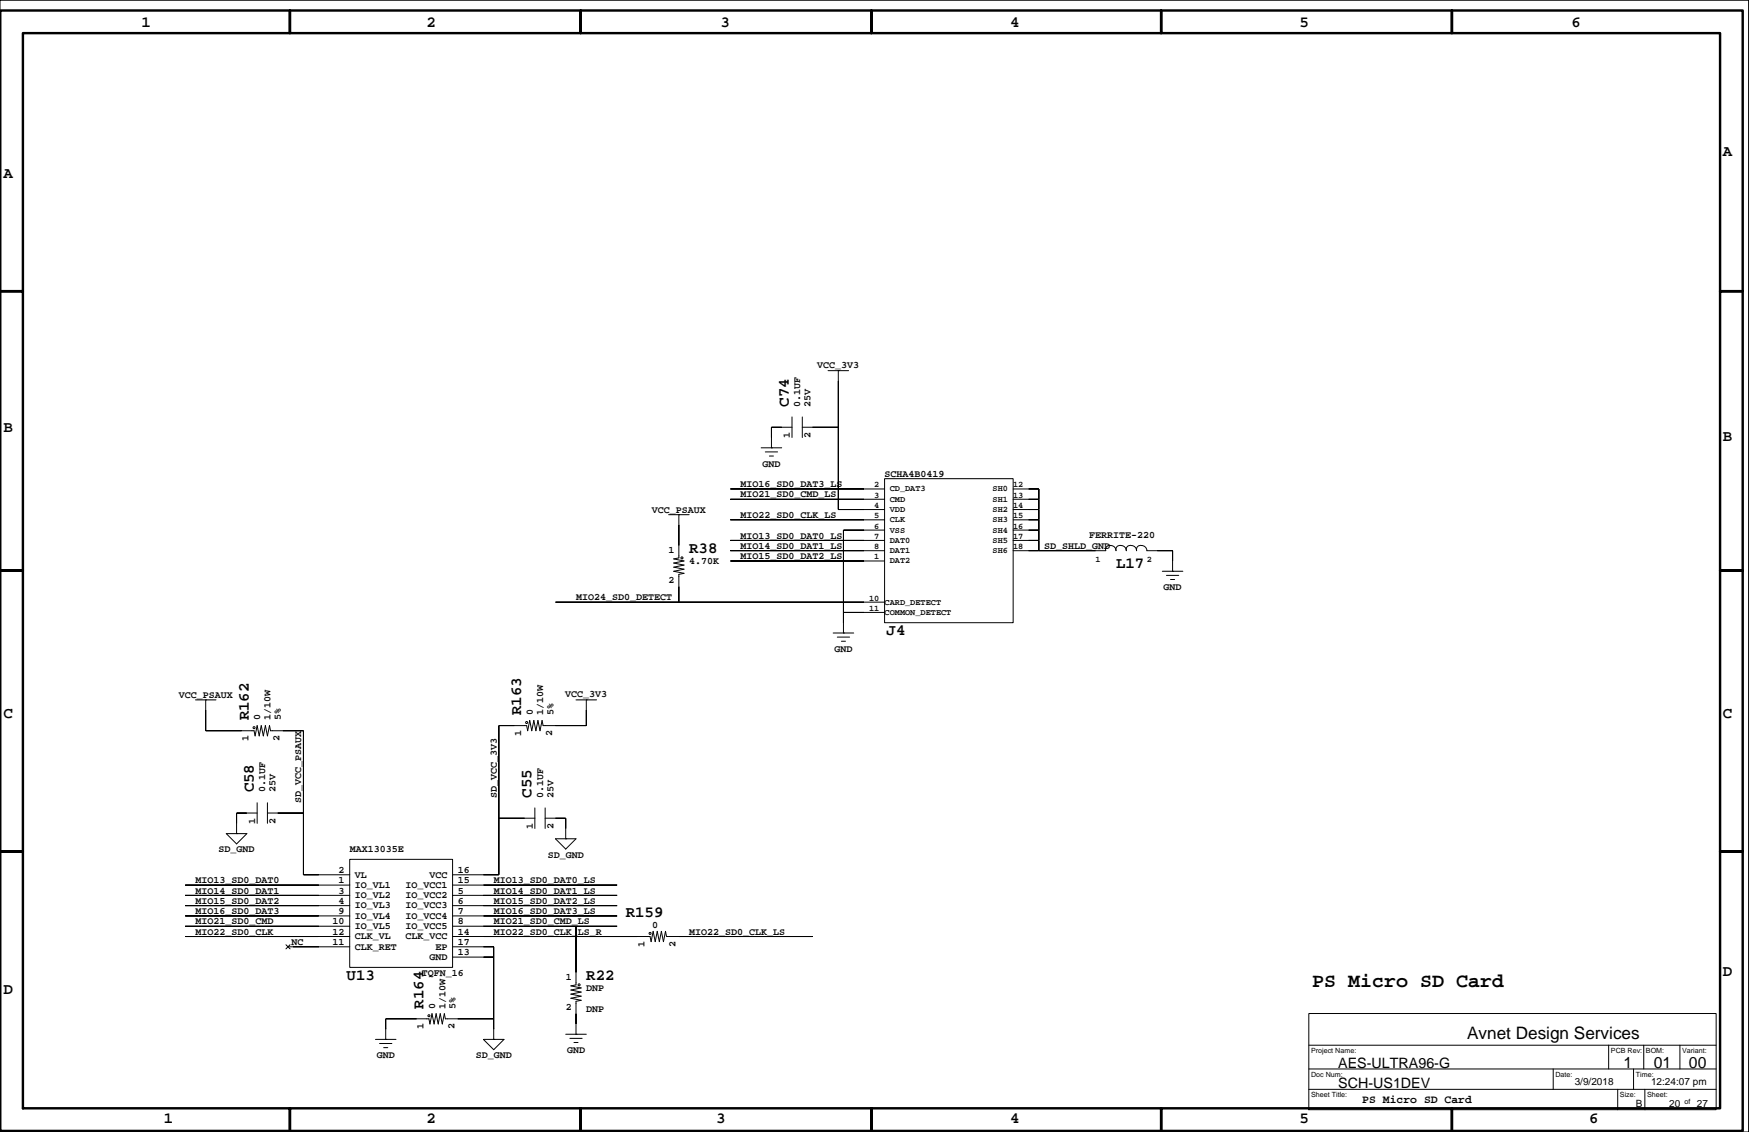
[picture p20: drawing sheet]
<svg xmlns="http://www.w3.org/2000/svg" width="432mm" height="279mm" viewBox="0 0 432 279" stroke-linecap="round" stroke-linejoin="round" font-family="sans-serif">
<defs><g id="words">
<text font-size="4.9" x="323.9" y="243.5">PS Micro SD Card</text>
<text font-size="4.2" x="362.2" y="256.4">Avnet Design Services</text>
<g font-size="3.9">
<text x="34.9" y="6.7">1</text>
<text x="105.3" y="6.7">2</text>
<text x="177.9" y="6.7">3</text>
<text x="249.4" y="6.7">4</text>
<text x="320.9" y="6.7">5</text>
<text x="387.9" y="6.7">6</text>
<text x="425.3" y="38.5">A</text>
<text x=".8" y="44">A</text>
<text x="194.7" y="100.4" transform="rotate(-90 194.7 100.4)">C74</text>
<text x=".8" y="106.7">B</text>
<text x="425.3" y="108.9">B</text>
<text x="170.1" y="136.5">R38</text>
<text x="275.5" y="140.3">L17</text>
<text x="218.9" y="156.8">J4</text>
<text x=".8" y="177.1">C</text>
<text x="61.4" y="177.8" transform="rotate(-90 61.4 177.8)">R162</text>
<text x="128.7" y="176.6" transform="rotate(-90 128.7 176.6)">R163</text>
<text x="425.3" y="177.1">C</text>
<text x="62.7" y="195.6" transform="rotate(-90 62.7 195.6)">C58</text>
<text x="131.2" y="196.9" transform="rotate(-90 131.2 196.9)">C55</text>
<text x="154.5" y="226.2">R159</text>
<text x=".8" y="245.3">D</text>
<text x="85.6" y="241.9">U13</text>
<text x="144.7" y="241.9">R22</text>
<text x="425.3" y="240.9">D</text>
<text x="104.6" y="248.9" transform="rotate(-90 104.6 248.9)">R164</text>
<text x="400.8" y="263.7">1</text>
<text x="408.3" y="263.7">01</text>
<text x="417" y="263.7">00</text>
<text x="40.4" y="277.2">1</text>
<text x="105.3" y="277.2">2</text>
<text x="176.8" y="277.2">3</text>
<text x="249.4" y="277.2">4</text>
<text x="320.9" y="277.2">5</text>
<text x="392.3" y="277.2">6</text>
</g>
<g font-size="3.5">
<text x="330.4" y="263.5">AES-ULTRA96-G</text>
<text x="330.4" y="268.5">SCH-US1DEV</text>
</g>
<text font-size="2.8" x="336.3" y="272.3">PS Micro SD Card</text>
<g font-size="2.5">
<text x="201.8" y="90.8">VCC_3V3</text>
<text x="197.6" y="100.4" transform="rotate(-90 197.6 100.4)">0.1UF</text>
<text x="200.1" y="100.4" transform="rotate(-90 200.1 100.4)">25V</text>
<text x="195" y="108.2" transform="rotate(-90 195 108.2)">1</text>
<text x="200.1" y="108.2" transform="rotate(-90 200.1 108.2)">2</text>
<text x="188.2" y="115.2">GND</text>
<text x="218.4" y="117.7">SCHA4B0419</text>
<text x="182.8" y="120.2">MIO16_SD0_DAT3_LS</text>
<text x="182.8" y="122.8">MIO21_SD0_CMD_LS</text>
<text x="160.9" y="126.6">VCC_PSAUX</text>
<text x="182.8" y="127.9">MIO22_SD0_CLK_LS</text>
<text x="165.1" y="136.4">1</text>
<text x="182.8" y="132.9">MIO13_SD0_DAT0_LS</text>
<text x="182.8" y="135.5">MIO14_SD0_DAT1_LS</text>
<text x="257.8" y="135.5">SD_SHLD_GND</text>
<text x="268.9" y="132.8">FERRITE-220</text>
<text x="165.1" y="144">2</text>
<text x="170.1" y="139.3">4.70K</text>
<text x="182.8" y="138">MIO15_SD0_DAT2_LS</text>
<text x="142.2" y="148.2">MIO24_SD0_DETECT</text>
<text x="287.3" y="145.6">GND</text>
<text x="206" y="160.9">GND</text>
<text x="44.1" y="172.3">VCC_PSAUX</text>
<text x="139.6" y="172.1">VCC_3V3</text>
<text x="64.2" y="177.8" transform="rotate(-90 64.2 177.8)">0</text>
<text x="66.8" y="177.8" transform="rotate(-90 66.8 177.8)">1/10W</text>
<text x="69.3" y="177.8" transform="rotate(-90 69.3 177.8)">5%</text>
<text x="131.5" y="176.6" transform="rotate(-90 131.5 176.6)">0</text>
<text x="134.1" y="176.6" transform="rotate(-90 134.1 176.6)">1/10W</text>
<text x="136.6" y="176.6" transform="rotate(-90 136.6 176.6)">5%</text>
<text x="61.4" y="182.9" transform="rotate(-90 61.4 182.9)">1</text>
<text x="69" y="182.9" transform="rotate(-90 69 182.9)">2</text>
<text x="128.7" y="181.6" transform="rotate(-90 128.7 181.6)">1</text>
<text x="136.3" y="181.6" transform="rotate(-90 136.3 181.6)">2</text>
<text x="65.5" y="195.6" transform="rotate(-90 65.5 195.6)">0.1UF</text>
<text x="68" y="195.6" transform="rotate(-90 68 195.6)">25V</text>
<text x="122.6" y="196.9" transform="rotate(-90 122.6 196.9)">SD_VCC_3V3</text>
<text x="134.1" y="196.9" transform="rotate(-90 134.1 196.9)">0.1UF</text>
<text x="136.6" y="196.9" transform="rotate(-90 136.6 196.9)">25V</text>
<text x="63" y="203.4" transform="rotate(-90 63 203.4)">1</text>
<text x="68" y="203.4" transform="rotate(-90 68 203.4)">2</text>
<text x="74.4" y="198.1" transform="rotate(-90 74.4 198.1)">SD_VCC_PSAUX</text>
<text x="131.5" y="204.7" transform="rotate(-90 131.5 204.7)">1</text>
<text x="136.6" y="204.7" transform="rotate(-90 136.6 204.7)">2</text>
<text x="54" y="210.4">SD_GND</text>
<text x="83.6" y="215.5">2</text>
<text x="86.3" y="210.4">MAX13035E</text>
<text x="113" y="215.5">16</text>
<text x="135.2" y="211.7">SD_GND</text>
<text x="48.2" y="218">MIO13_SD0_DAT0</text>
<text x="48.2" y="220.6">MIO14_SD0_DAT1</text>
<text x="83.6" y="220.6">3</text>
<text x="83.6" y="218">1</text>
<text x="87.6" y="219.1">IO_VL1</text>
<text x="87.6" y="221.7">IO_VL2</text>
<text x="87.6" y="216.6">VL</text>
<text x="100.1" y="219.1">IO_VCC1</text>
<text x="100.1" y="221.7">IO_VCC2</text>
<text x="106" y="216.6">VCC</text>
<text x="113" y="220.6">5</text>
<text x="113" y="218">15</text>
<text x="121.9" y="218">MIO13_SD0_DAT0_LS</text>
<text x="121.9" y="220.6">MIO14_SD0_DAT1_LS</text>
<text x="48.2" y="223.1">MIO15_SD0_DAT2</text>
<text x="48.2" y="225.6">MIO16_SD0_DAT3</text>
<text x="83.6" y="225.6">9</text>
<text x="83.6" y="223.1">4</text>
<text x="87.6" y="224.2">IO_VL3</text>
<text x="87.6" y="226.8">IO_VL4</text>
<text x="100.1" y="224.2">IO_VCC3</text>
<text x="100.1" y="226.8">IO_VCC4</text>
<text x="113" y="225.6">7</text>
<text x="113" y="223.1">6</text>
<text x="121.9" y="223.1">MIO15_SD0_DAT2_LS</text>
<text x="121.9" y="225.6">MIO16_SD0_DAT3_LS</text>
<text x="48.2" y="230.7">MIO22_SD0_CLK</text>
<text x="48.2" y="228.2">MIO21_SD0_CMD</text>
<text x="71.9" y="233.3">NC</text>
<text x="82.1" y="233.3">11</text>
<text x="82.1" y="230.7">12</text>
<text x="82.1" y="228.2">10</text>
<text x="87.6" y="229.3">IO_VL5</text>
<text x="87.6" y="231.8">CLK_VL</text>
<text x="100.1" y="229.3">IO_VCC5</text>
<text x="100.1" y="231.8">CLK_VCC</text>
<text x="113" y="233.3">17</text>
<text x="113" y="230.7">14</text>
<text x="113" y="228.2">8</text>
<text x="121.9" y="230.7">MIO22_SD0_CLK_LS_R</text>
<text x="121.9" y="228.2">MIO21_SD0_CMD_LS</text>
<text x="159.1" y="233.7" transform="rotate(-90 159.1 233.7)">1</text>
<text x="161" y="229.1">0</text>
<text x="166.8" y="233.7" transform="rotate(-90 166.8 233.7)">2</text>
<text x="170.1" y="230.7">MIO22_SD0_CLK_LS</text>
<text x="87.6" y="234.4">CLK_RET</text>
<text x="106" y="236.9">GND</text>
<text x="107.5" y="234.4">EP</text>
<text x="113" y="235.8">13</text>
<text x="104.1" y="240.9">TQFN_16</text>
<text x="139.7" y="241.8">1</text>
<text x="144.7" y="244.7">DNP</text>
<text x="107.4" y="248.9" transform="rotate(-90 107.4 248.9)">0</text>
<text x="109.9" y="248.9" transform="rotate(-90 109.9 248.9)">1/10W</text>
<text x="112.5" y="248.9" transform="rotate(-90 112.5 248.9)">5%</text>
<text x="139.7" y="249.4">2</text>
<text x="144.7" y="249.8">DNP</text>
<text x="104.6" y="254" transform="rotate(-90 104.6 254)">1</text>
<text x="112.2" y="254" transform="rotate(-90 112.2 254)">2</text>
<text x="93" y="261.2">GND</text>
<text x="117.4" y="261.2">SD_GND</text>
<text x="140" y="259.9">GND</text>
<text x="388.8" y="267.9">3/9/2018</text>
<text x="407.6" y="267.9">12:24:07 pm</text>
<text x="403.9" y="273.2">B</text>
<text x="412.1" y="273.2">20</text>
<text x="418.9" y="273.2">27</text>
</g>
<g font-size="2.1">
<text x="215.9" y="125.4">4</text>
<text x="215.9" y="122.8">3</text>
<text x="215.9" y="120.3">2</text>
<text x="219.7" y="121.3">CD_DAT3</text>
<text x="219.7" y="123.8">CMD</text>
<text x="245.1" y="123.8">SH1</text>
<text x="245.1" y="121.3">SH0</text>
<text x="250.1" y="125.4">14</text>
<text x="250.1" y="120.3">12</text>
<text x="250.1" y="122.8">13</text>
<text x="215.9" y="130.5">6</text>
<text x="215.9" y="127.9">5</text>
<text x="219.7" y="126.4">VDD</text>
<text x="219.7" y="128.9">CLK</text>
<text x="219.7" y="131.4">VSS</text>
<text x="245.1" y="128.9">SH3</text>
<text x="245.1" y="126.4">SH2</text>
<text x="245.1" y="131.4">SH4</text>
<text x="250.1" y="130.5">16</text>
<text x="250.1" y="127.9">15</text>
<text x="215.9" y="133">7</text>
<text x="215.9" y="135.5">8</text>
<text x="219.7" y="136.5">DAT1</text>
<text x="219.7" y="134">DAT0</text>
<text x="245.1" y="134">SH5</text>
<text x="245.1" y="136.5">SH6</text>
<text x="250.1" y="135.5">18</text>
<text x="250.1" y="133">17</text>
<text x="215.9" y="138.1">1</text>
<text x="219.7" y="139.1">DAT2</text>
<text x="270.4" y="138.7">1</text>
<text x="283.1" y="138.7">2</text>
<text x="214.6" y="148.2">10</text>
<text x="218.4" y="149.2">CARD_DETECT</text>
<text x="214.6" y="150.8">11</text>
<text x="218.4" y="151.8">COMMON_DETECT</text>
</g>
<g font-size="1.8">
<text x="323.7" y="259.9">Project Name:</text>
<text x="397.7" y="259.9">PCB Rev:</text>
<text x="406.4" y="259.9">BOM:</text>
<text x="415.3" y="259.9">Variant:</text>
<text x="323.7" y="265.8">Doc Num:</text>
<text x="384" y="265.8">Date:</text>
<text x="403.9" y="265.8">Time:</text>
<text x="323.7" y="270.8">Sheet Title:</text>
<text x="399.9" y="270.8">Size:</text>
<text x="406.6" y="270.8">Sheet:</text>
<text x="415.9" y="272.5">of</text>
</g>
</g></defs>
<g fill="none" stroke="#000" stroke-width=".25">
<path d="M0 .1h431.7v279.3h-431.7zM204.4 91.5h5.1M207 91.5h.1M207 91.5v2.5M187.9 110.5h5.1M188.9 111.5h3.1M189.9 112.6h1.1M190.5 110.5h.1M190.5 108v2.5M193 105.4h2.5M195.5 102.9v5.1M198.1 105.4h2.5"/>
<path d="M198.1 102.9v5.1M218.4 118.1h31.7v35.6h-31.7zM165.1 127h5M167.6 127h.1M167.6 127v2.6M167.6 134.7v3l-1.3 .3 2.6 .5-2.6 .5 2.6 .5-2.6 .5 2.6 .5-2.6 .5 2.6 .5-1.3 .3v3M213.3 120.7h5.1M213.3 123.2h5.1M213.3 138.5h5.1M213.3 125.8h5.1M213.3 128.3h5.1M213.3 130.8h5.1"/>
<path d="M213.3 135.9h5.1M213.3 133.4h5.1M250.1 120.7h3.8M250.1 123.2h3.8M250.1 125.8h3.8M250.1 128.3h3.8M250.1 130.8h3.8M250.1 135.9h3.8M250.1 133.4h3.8M270.4 135.9h2.6a1.11 1.11 0 0 1 .4-1.1 1.11 1.11 0 0 1 1.3-.1 1.27 1.27 0 0 1 .8 1.2 1.11 1.11 0 0 1 .5-1.1 1.11 1.11 0 0 1 1.2-.1 1.27 1.27 0 0 1 .9 1.2 1.11 1.11 0 0 1 .4-1.1 1.11 1.11 0 0 1 1.2-.1 1.27 1.27 0 0 1 .9 1.2 1.11 1.11 0 0 1 .4-1.1 1.11 1.11 0 0 1 1.3-.1 1.27 1.27 0 0 1 .8 1.2h2.6M289.5 138.5v2.5M205.7 156.2h5.1"/>
<path d="M206.7 157.3h3.1M207.7 158.3h1M208.2 156.2h.1M208.2 153.7v2.5M213.3 148.6h5.1M213.3 151.2h5.1M287 141h5M288 142h3M289 143h1M289.5 141h.1M48.2 172.7h5.1M50.8 172.7h.1"/>
<path d="M50.8 172.7v2.6M127 179.1h3l.3 1.3 .5-2.6 .5 2.6 .5-2.6 .5 2.6 .5-2.6 .5 2.6 .5-2.6 .3 1.3h3M142.2 172.7h5.1M144.7 172.7h.1M144.7 172.7v2.6M59.7 180.4h3l.3 1.2 .5-2.5 .5 2.5 .5-2.5 .5 2.5 .5-2.5 .5 2.5 .5-2.5 .3 1.3h3M63.5 198.1v5.1M66 198.1v5.1M132.1 199.4v5.1M134.6 199.4v5.1M55.9 205.8h5l-2.5 2.5zM58.4 205.8h.1"/>
<path d="M58.4 203.2v2.6M60.9 200.7h2.6M66 200.7h2.6M78.7 215.9h7.6M78.7 218.5h7.6M86.3 212.1h25.4v26.7h-25.4zM111.7 215.9h7.7M111.7 218.5h7.7M129.5 201.9h2.6M134.6 201.9h2.5M137.1 207h5.1l-2.5 2.6zM139.7 207h.1"/>
<path d="M139.7 204.5v2.5M70.6 233.2l1 1M71.1 233.7h1.3M71.6 233.2l-1 1M78.7 221h7.6M78.7 223.5h7.6M78.7 226.1h7.6M78.7 228.6h7.6M78.7 231.2h7.6M78.7 233.7h7.6M111.7 221h7.7M111.7 223.5h7.7"/>
<path d="M111.7 226.1h7.7M111.7 228.6h7.7M111.7 231.2h7.7M111.7 233.7h7.7M111.7 236.2h7.7M157.4 231.2h3.1l.2 1.2 .6-2.5 .5 2.5 .5-2.5 .5 2.5 .5-2.5 .5 2.5 .5-2.5 .3 1.3h3M92.7 256.5h5.1M93.7 257.6h3.1M94.7 258.6h1M95.2 256.5h.1M95.2 254v2.5M102.8 251.5h3.1l.2 1.2 .6-2.5 .5 2.5 .5-2.5 .5 2.5 .5-2.5 .5 2.5 .5-2.5 .3 1.3h3"/>
<path d="M119.4 256.5h5l-2.5 2.6zM121.9 256.5h.1M121.9 254v2.5M139.7 255.3h5M140.7 256.3h3M141.7 257.3h1M142.2 255.3h.1M142.2 240v3.1l-1.3 .2 2.6 .5-2.6 .6 2.6 .5-2.6 .5 2.6 .5-2.6 .5 2.6 .5-1.3 .2v3.1M142.2 252.7v2.6M323.1 250.2h100.6v23.7h-100.6zM323.1 258h100.6M397.2 258v5.8"/>
<path d="M405.8 258v5.8M414.7 258v5.8M323.1 268.9h100.6M323.1 263.8h100.6M383.5 263.8v5.1M399.4 268.9v5M403.3 263.8v5.1M406.1 268.9v5"/>
<circle cx="168.4" cy="137.7" r=".25"/>
<circle cx="62.7" cy="179.6" r=".25"/>
<circle cx="130" cy="178.3" r=".25"/>
<circle cx="160.5" cy="230.4" r=".25"/>
<circle cx="105.9" cy="250.7" r=".25"/>
<circle cx="143" cy="243.1" r=".25"/>
</g>
<g fill="#000" stroke="#000" stroke-width=".25">
<path d="M207 94v11.4z" fill-rule="evenodd"/>
<path d="M190.5 105.4v2.6z" fill-rule="evenodd"/>
<path d="M190.5 105.4h2.5z" fill-rule="evenodd"/>
<path d="M200.6 105.4h6.4z" fill-rule="evenodd"/>
<path d="M207 105.4v20.4z" fill-rule="evenodd"/>
<path d="M167.6 129.6v5.1z" fill-rule="evenodd"/>
<path d="M208.2 130.8v20.4z" fill-rule="evenodd"/>
<path d="M208.2 130.8h5.1z" fill-rule="evenodd"/>
<path d="M207 125.8h6.3z" fill-rule="evenodd"/>
<path d="M180.3 128.3h33z" fill-rule="evenodd"/>
<path d="M180.3 133.4h33z" fill-rule="evenodd"/>
<path d="M180.3 135.9h33z" fill-rule="evenodd"/>
<path d="M180.3 138.5h33z" fill-rule="evenodd"/>
<path d="M180.3 120.7h33z" fill-rule="evenodd"/>
<path d="M180.3 123.2h33z" fill-rule="evenodd"/>
<path d="M253.9 135.9h2.6z" fill-rule="evenodd"/>
<path d="M253.9 133.4h2.6z" fill-rule="evenodd"/>
<path d="M256.5 133.4v2.5z" fill-rule="evenodd"/>
<path d="M253.9 130.8h2.6z" fill-rule="evenodd"/>
<path d="M256.5 130.8v2.6z" fill-rule="evenodd"/>
<path d="M253.9 128.3h2.6z" fill-rule="evenodd"/>
<path d="M256.5 128.3v2.5z" fill-rule="evenodd"/>
<path d="M253.9 125.8h2.6z" fill-rule="evenodd"/>
<path d="M256.5 125.8v2.5z" fill-rule="evenodd"/>
<path d="M256.5 123.2v2.6z" fill-rule="evenodd"/>
<path d="M253.9 123.2h2.6z" fill-rule="evenodd"/>
<path d="M253.9 120.7h2.6z" fill-rule="evenodd"/>
<path d="M256.5 120.7v2.5z" fill-rule="evenodd"/>
<path d="M256.5 135.9h13.9z" fill-rule="evenodd"/>
<path d="M289.5 135.9v2.6z" fill-rule="evenodd"/>
<path d="M285.7 135.9h3.8z" fill-rule="evenodd"/>
<path d="M167.6 144.8v3.8z" fill-rule="evenodd"/>
<path d="M137.1 148.6h30.5z" fill-rule="evenodd"/>
<path d="M208.2 151.2v2.5z" fill-rule="evenodd"/>
<path d="M208.2 151.2h5.1z" fill-rule="evenodd"/>
<path d="M167.6 148.6h45.7z" fill-rule="evenodd"/>
<path d="M50.8 175.3v5.1z" fill-rule="evenodd"/>
<path d="M123.2 179.1v22.8z" fill-rule="evenodd"/>
<path d="M123.2 179.1h3.8z" fill-rule="evenodd"/>
<path d="M137.1 179.1h7.6z" fill-rule="evenodd"/>
<path d="M144.7 175.3v3.8z" fill-rule="evenodd"/>
<path d="M50.8 180.4h8.9z" fill-rule="evenodd"/>
<path d="M69.8 180.4h5.1z" fill-rule="evenodd"/>
<path d="M74.9 180.4v20.3z" fill-rule="evenodd"/>
<path d="M58.4 200.7v2.5z" fill-rule="evenodd"/>
<path d="M58.4 200.7h2.5z" fill-rule="evenodd"/>
<path d="M74.9 200.7v15.2z" fill-rule="evenodd"/>
<path d="M68.6 200.7h6.3z" fill-rule="evenodd"/>
<path d="M45.7 218.5h33z" fill-rule="evenodd"/>
<path d="M74.9 215.9h3.8z" fill-rule="evenodd"/>
<path d="M119.4 215.9h3.8z" fill-rule="evenodd"/>
<path d="M123.2 201.9v14z" fill-rule="evenodd"/>
<path d="M123.2 201.9h6.3z" fill-rule="evenodd"/>
<path d="M139.7 201.9v2.6z" fill-rule="evenodd"/>
<path d="M137.1 201.9h2.6z" fill-rule="evenodd"/>
<path d="M119.4 218.5h33z" fill-rule="evenodd"/>
<path d="M72.4 233.7h6.3z" fill-rule="evenodd"/>
<path d="M45.7 231.2h33z" fill-rule="evenodd"/>
<path d="M45.7 221h33z" fill-rule="evenodd"/>
<path d="M45.7 223.5h33z" fill-rule="evenodd"/>
<path d="M45.7 226.1h33z" fill-rule="evenodd"/>
<path d="M45.7 228.6h33z" fill-rule="evenodd"/>
<path d="M119.4 236.2h2.5z" fill-rule="evenodd"/>
<path d="M119.4 233.7h2.5z" fill-rule="evenodd"/>
<path d="M121.9 233.7v2.5z" fill-rule="evenodd"/>
<path d="M121.9 236.2v15.3z" fill-rule="evenodd"/>
<path d="M119.4 228.6h22.8z" fill-rule="evenodd"/>
<path d="M142.2 228.6v11.4z" fill-rule="evenodd"/>
<path d="M119.4 221h33z" fill-rule="evenodd"/>
<path d="M119.4 223.5h33z" fill-rule="evenodd"/>
<path d="M119.4 226.1h33z" fill-rule="evenodd"/>
<path d="M142.2 228.6h10.2z" fill-rule="evenodd"/>
<path d="M119.4 231.2h38z" fill-rule="evenodd"/>
<path d="M167.6 231.2h33z" fill-rule="evenodd"/>
<path d="M95.2 251.5v2.5z" fill-rule="evenodd"/>
<path d="M95.2 251.5h7.6z" fill-rule="evenodd"/>
<path d="M113 251.5h8.9z" fill-rule="evenodd"/>
<path d="M121.9 251.5v2.5z" fill-rule="evenodd"/>
<path d="M142.2 250.2v2.5z" fill-rule="evenodd"/>
</g>
<path d="M.1 2.6h430.1v276.5h-430.1zM5.7 8.2h65.9v-5.6v5.6h71.8v-5.6v5.6h71.8v-5.6v5.6h71.5v-5.6v5.6h71.8v-5.6v5.6h66.2v63.7h5.5h-5.5v69h5.5h-5.5v69.2h5.5h-5.5v63.4h-66.2v5.6v-5.6h-71.8v5.6v-5.6h-71.5v5.6v-5.6h-71.8v5.6v-5.6h-71.8v5.6v-5.6h-65.9v-63.4h-5.6h5.6v-69.2h-5.6h5.6v-69h-5.6h5.6z" fill="none" stroke="#000" stroke-width=".6"/>
<use href="#words"/>
</svg>
